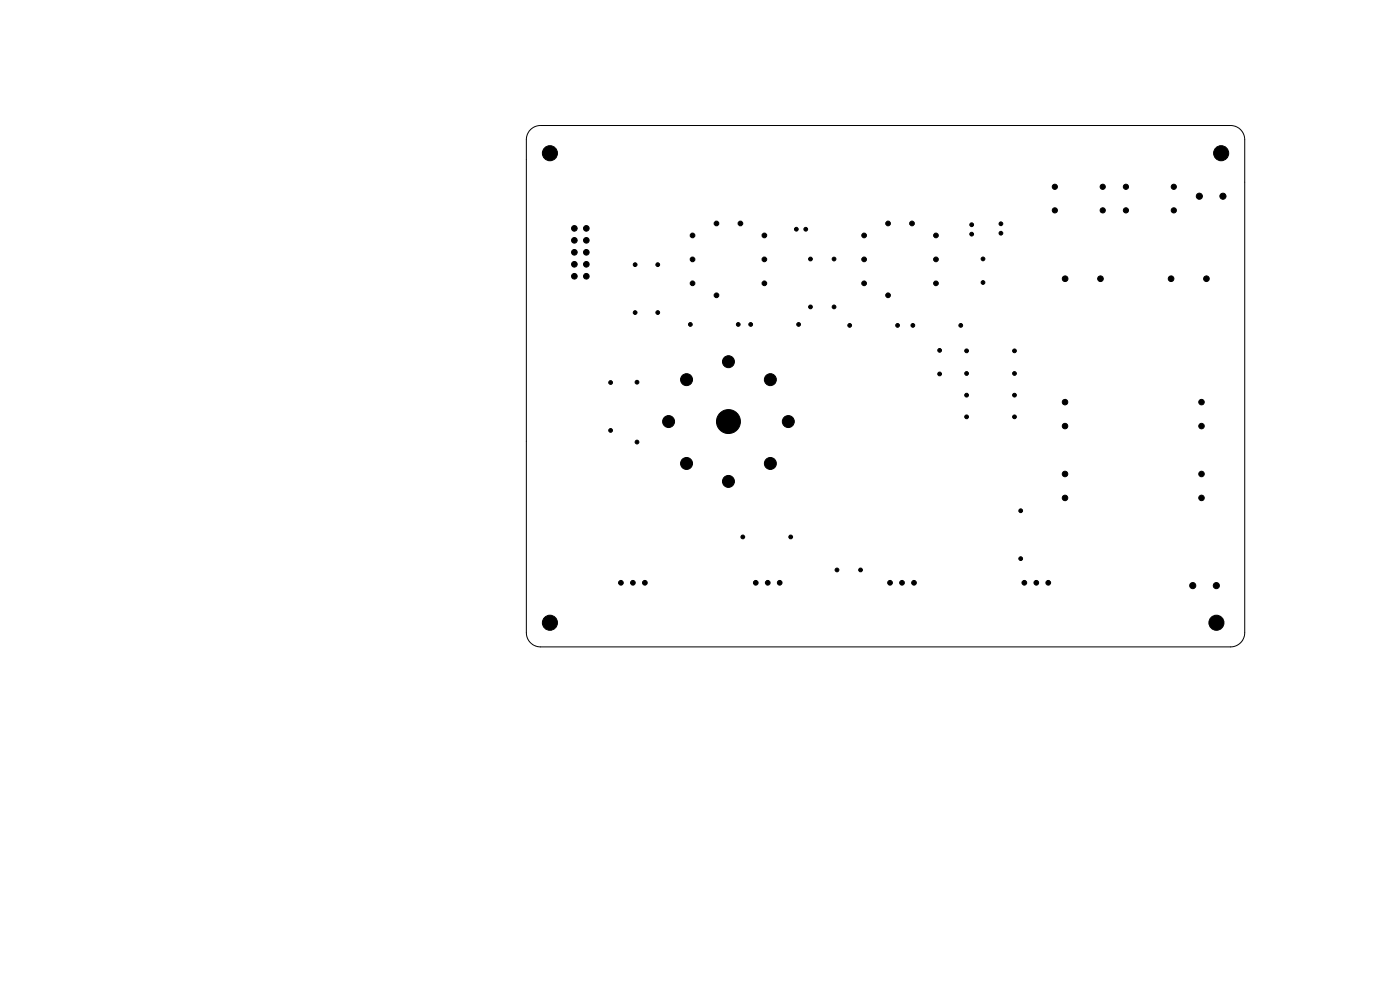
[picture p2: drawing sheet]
<svg xmlns="http://www.w3.org/2000/svg" width="297mm" height="210mm" viewBox="0 0 297 210" stroke-linecap="round" stroke-linejoin="round" font-family="sans-serif">
<path d="M112.5 27.5a3 3 0 0 1 2.2-.9h146.4a3 3 0 0 1 3 3v104.6a3 3 0 0 1-3 3h-146.4a3 3 0 0 1-3-3v-104.6a3 3 0 0 1 .8-2.1z" fill="none" stroke="#000" stroke-width=".21"/>
<g fill="#000" stroke="#000" stroke-width=".21">
<circle cx="116.7" cy="32.5" r="1.6"/>
<circle cx="223.8" cy="39.6" r=".55"/>
<circle cx="233.9" cy="39.6" r=".55"/>
<circle cx="238.9" cy="39.6" r=".55"/>
<circle cx="249" cy="39.6" r=".55"/>
<circle cx="259.1" cy="32.5" r="1.6"/>
<circle cx="121.8" cy="58.6" r=".6"/>
<circle cx="121.8" cy="51" r=".6"/>
<circle cx="121.8" cy="48.4" r=".6"/>
<circle cx="121.8" cy="56.1" r=".6"/>
<circle cx="121.8" cy="53.5" r=".6"/>
<circle cx="124.4" cy="53.5" r=".6"/>
<circle cx="124.4" cy="58.6" r=".6"/>
<circle cx="124.4" cy="51" r=".6"/>
<circle cx="124.4" cy="48.4" r=".6"/>
<circle cx="124.4" cy="56.1" r=".6"/>
<circle cx="134.7" cy="56.1" r=".4"/>
<circle cx="139.5" cy="56.1" r=".4"/>
<circle cx="146.9" cy="55" r=".5"/>
<circle cx="146.9" cy="49.9" r=".5"/>
<circle cx="152" cy="47.4" r=".5"/>
<circle cx="157.1" cy="47.4" r=".5"/>
<circle cx="162.2" cy="49.9" r=".5"/>
<circle cx="162.2" cy="55" r=".5"/>
<circle cx="168.9" cy="48.6" r=".4"/>
<circle cx="170.9" cy="48.6" r=".4"/>
<circle cx="171.9" cy="54.9" r=".4"/>
<circle cx="176.9" cy="54.9" r=".4"/>
<circle cx="183.3" cy="55" r=".5"/>
<circle cx="183.3" cy="49.9" r=".5"/>
<circle cx="188.4" cy="47.4" r=".5"/>
<circle cx="193.5" cy="47.4" r=".5"/>
<circle cx="198.6" cy="55" r=".5"/>
<circle cx="198.6" cy="49.9" r=".5"/>
<circle cx="206.1" cy="49.7" r=".4"/>
<circle cx="206.1" cy="47.7" r=".4"/>
<circle cx="208.5" cy="59.9" r=".4"/>
<circle cx="208.5" cy="54.9" r=".4"/>
<circle cx="212.3" cy="47.5" r=".4"/>
<circle cx="212.3" cy="49.5" r=".4"/>
<circle cx="223.8" cy="44.6" r=".55"/>
<circle cx="226" cy="59.1" r=".6"/>
<circle cx="233.5" cy="59.1" r=".6"/>
<circle cx="233.9" cy="44.6" r=".55"/>
<circle cx="238.9" cy="44.6" r=".55"/>
<circle cx="248.4" cy="59.1" r=".6"/>
<circle cx="249" cy="44.6" r=".55"/>
<circle cx="254.4" cy="41.6" r=".65"/>
<circle cx="255.9" cy="59.1" r=".6"/>
<circle cx="259.4" cy="41.6" r=".65"/>
<circle cx="134.7" cy="66.3" r=".4"/>
<circle cx="139.5" cy="66.3" r=".4"/>
<circle cx="146.5" cy="68.8" r=".4"/>
<circle cx="146.9" cy="60.1" r=".5"/>
<circle cx="152" cy="62.6" r=".5"/>
<circle cx="154.5" cy="76.7" r="1.27"/>
<circle cx="156.6" cy="68.8" r=".4"/>
<circle cx="159.3" cy="68.8" r=".4"/>
<circle cx="162.2" cy="60.1" r=".5"/>
<circle cx="169.4" cy="68.8" r=".4"/>
<circle cx="171.9" cy="65.1" r=".4"/>
<circle cx="176.9" cy="65.1" r=".4"/>
<circle cx="180.3" cy="69" r=".4"/>
<circle cx="183.3" cy="60.1" r=".5"/>
<circle cx="188.4" cy="62.6" r=".5"/>
<circle cx="190.4" cy="69" r=".4"/>
<circle cx="193.7" cy="69" r=".4"/>
<circle cx="198.6" cy="60.1" r=".5"/>
<circle cx="199.3" cy="74.3" r=".4"/>
<circle cx="199.3" cy="79.3" r=".4"/>
<circle cx="203.8" cy="69" r=".4"/>
<circle cx="205.1" cy="79.2" r=".4"/>
<circle cx="205.1" cy="74.4" r=".4"/>
<circle cx="215.2" cy="79.2" r=".4"/>
<circle cx="215.2" cy="74.4" r=".4"/>
<circle cx="129.5" cy="81.1" r=".4"/>
<circle cx="129.5" cy="91.3" r=".4"/>
<circle cx="135.1" cy="93.8" r=".4"/>
<circle cx="135.1" cy="81.1" r=".4"/>
<circle cx="141.8" cy="89.4" r="1.27"/>
<circle cx="145.6" cy="80.5" r="1.27"/>
<circle cx="145.6" cy="98.3" r="1.27"/>
<circle cx="154.5" cy="89.4" r="2.54"/>
<circle cx="163.4" cy="98.3" r="1.27"/>
<circle cx="163.4" cy="80.5" r="1.27"/>
<circle cx="167.2" cy="89.4" r="1.27"/>
<circle cx="205.1" cy="83.8" r=".4"/>
<circle cx="205.1" cy="88.4" r=".4"/>
<circle cx="215.2" cy="83.8" r=".4"/>
<circle cx="215.2" cy="88.4" r=".4"/>
<circle cx="225.9" cy="90.4" r=".58"/>
<circle cx="225.9" cy="85.3" r=".58"/>
<circle cx="254.9" cy="90.4" r=".58"/>
<circle cx="254.9" cy="85.3" r=".58"/>
<circle cx="154.5" cy="102.1" r="1.27"/>
<circle cx="157.6" cy="113.9" r=".4"/>
<circle cx="167.7" cy="113.9" r=".4"/>
<circle cx="216.5" cy="118.5" r=".4"/>
<circle cx="216.5" cy="108.3" r=".4"/>
<circle cx="225.9" cy="100.5" r=".58"/>
<circle cx="225.9" cy="105.6" r=".58"/>
<circle cx="254.9" cy="105.6" r=".58"/>
<circle cx="254.9" cy="100.5" r=".58"/>
<circle cx="116.7" cy="132.1" r="1.6"/>
<circle cx="131.7" cy="123.6" r=".5"/>
<circle cx="134.3" cy="123.6" r=".5"/>
<circle cx="136.8" cy="123.6" r=".5"/>
<circle cx="160.3" cy="123.6" r=".5"/>
<circle cx="162.9" cy="123.6" r=".5"/>
<circle cx="165.4" cy="123.6" r=".5"/>
<circle cx="177.6" cy="120.9" r=".4"/>
<circle cx="182.6" cy="120.9" r=".4"/>
<circle cx="188.8" cy="123.6" r=".5"/>
<circle cx="191.4" cy="123.6" r=".5"/>
<circle cx="193.9" cy="123.6" r=".5"/>
<circle cx="217.3" cy="123.6" r=".5"/>
<circle cx="219.8" cy="123.6" r=".5"/>
<circle cx="222.4" cy="123.6" r=".5"/>
<circle cx="253" cy="124.2" r=".65"/>
<circle cx="258" cy="124.2" r=".65"/>
<circle cx="258.1" cy="132.1" r="1.6"/>
</g>
</svg>
